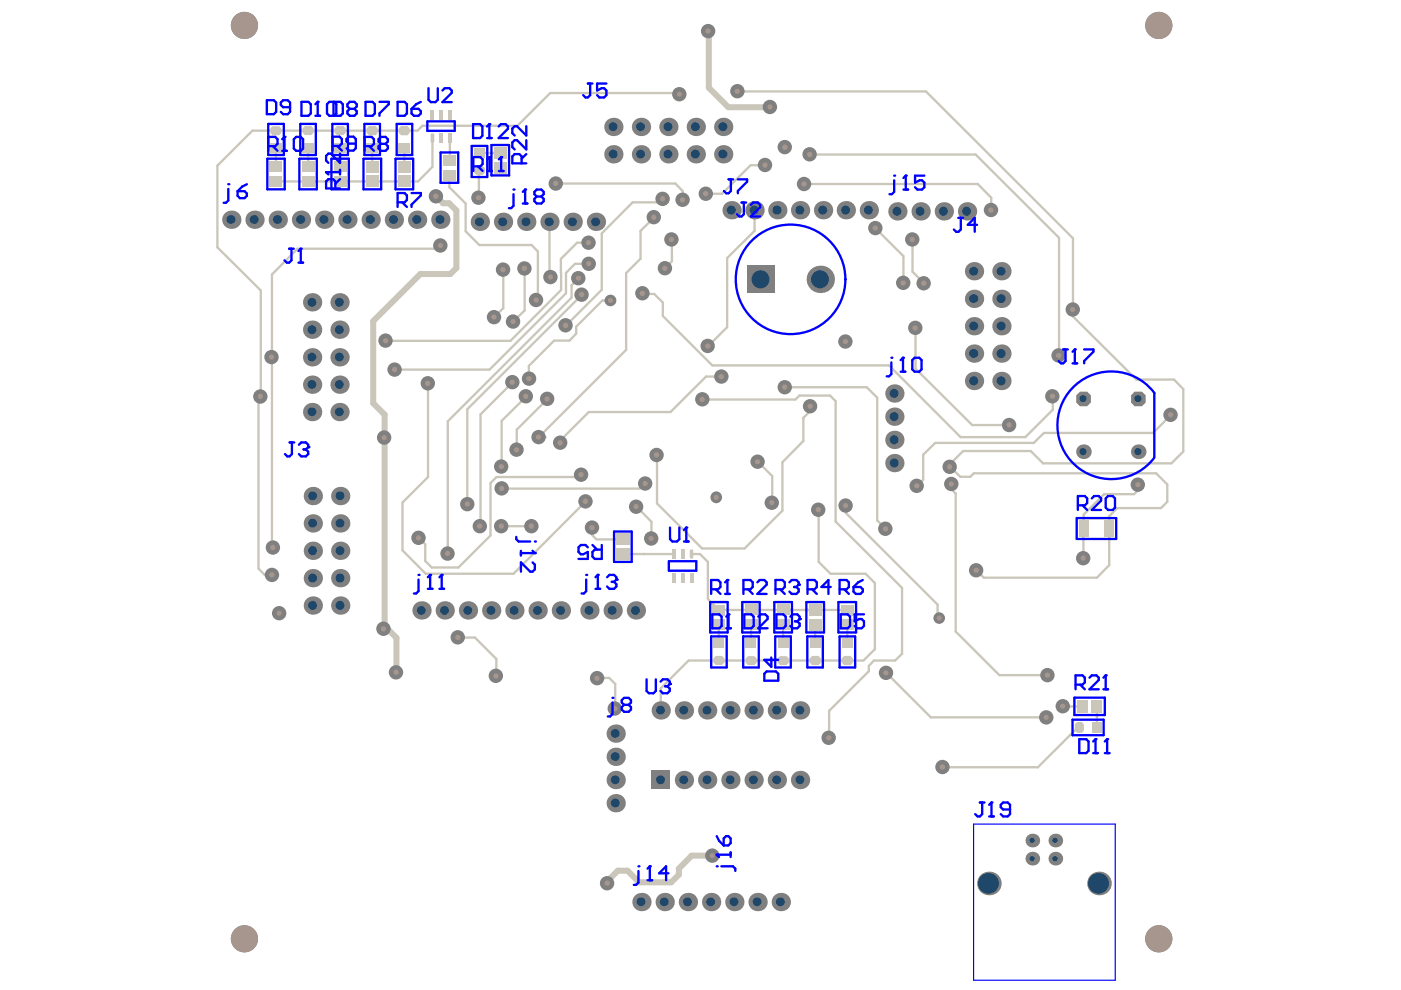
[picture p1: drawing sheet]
<svg xmlns="http://www.w3.org/2000/svg" width="297mm" height="210mm" viewBox="0 0 297 210" stroke-linecap="round" stroke-linejoin="round" font-family="sans-serif">
<g fill="none" stroke="#cac6ba" stroke-width=".49">
<path d="M95.4 33.9l-.1 .1M101.7 36.1l-.2 .1M93.5 52l-.7 .7M116.5 58.5l.3 .2M118.9 57.8l.1 .1M122.7 59l-1.5 1.5M106.7 65.3l-1.9 1.9M111.2 65.8l-2.4 2.4M113.7 63.7h.3M122.2 69.3v1.4l-1.5 1.5M106.4 98.4v.6M118.5 93.7l.3 .2"/>
<path d="M57.7 115.3l.1 .2M88.8 114.1l1.4 1.3M99.1 106.9h.1M101.9 111.2l-.1 .4M123.3 100.6l-.5 .5M125.6 113.4l.8 .9M54.8 120.6l1.3 1.3"/>
</g>
<path d="M94 43.1h1.2M81.5 133.2l-.1 .2h.8" fill="none" stroke="#cac6ba" stroke-width="1.3"/>
<circle cx="136.4" cy="117.5" r=".25" fill="#cac6ba"/>
<g fill="none" stroke="#cac6ba" stroke-width=".49">
<path d="M142.5 55.4l-1.5 1.4M210.2 41.9v2.7M136.3 62.2l-.1 .1h2.5M152.9 79.8l.1 .1M227.5 65.6v1.5M171.9 86.1v1M183.8 82.1l2.2 2.2M201.4 99h.1M201.4 98.4v.6M136.6 102.5h.3M148.4 117.5l1.7 1.6M179.6 107l-.2 .2"/>
<path d="M201.7 102.6v.9M203.6 101.1h2.1M183.5 121.6l2 2M207.1 120.9l1.5 1.6M185.3 140l-1.1 1.2v1.1M228.5 154.3h.4M229.5 149.7l-.1 .1M145 165.4h.1"/>
</g>
<path d="M150.2 6.6l.1 .1" fill="none" stroke="#cac6ba" stroke-width="1.3"/>
<circle cx="232.6" cy="154.3" r=".25" fill="#cac6ba"/>
<g fill="none" stroke="#cac6ba" stroke-width=".49">
<path d="M144.1 20l-.3-.3h-27.1l-7 7h-20.1l-1.1 1h-35l-7.4 7.4v17.3l9.2 9.2v22.5l-.5 .5v36M156.4 19.4h39.9l31.2 31.1v15.1M58.5 31.4v4M65.3 31.4v4M72.1 31.4v4M78.9 31.4v4M85.7 31.4v4M91.7 29.3v6.1l-3.1 3.1h-30.1M95.3 37.1v2.6l3.4 3.4v5.9l2.9 2.9h11.1l1.3 1.4v10.4M95.4 29.3v4.6M101.5 36.2v5.8M101.7 32.4h4.4"/>
<path d="M117.9 38.9h25.3l1.6 1.6v1.9M162.2 35h-3.1l-6 6.1h-3.4M170.5 39h36.8l2.9 2.9M171.8 32.8h35.1l17.6 17.6v25M92.8 52.7h-29.7l-5.4 5.5v57.1M106.5 57.5l.2-.3v8.1M111.2 57.2l-.6 .7M111.2 56.9v8.9M116.5 47v11.5M124.9 51.5h-2.5l-3.5 3.4 .1 6.6-10.8 10.8h-26.4M124.9 55.9h-3l-1.9 2v4.3l-16.2 16.2h-20M138.7 46.1l-2.9 2.8v6l-3 3v16.3l-18.6 18.5h1.5"/>
<path d="M140.5 42.2l-.6 .7h-5.8l-6.5 6.6v11.9l-7.6 7.6M141 56.8v.1M142.5 50.8v4.6M160 44.2v4.7l-5.8 5.8v14.7l-4.1 4M185.6 48.4l5.9 5.9v5.7M193.5 50.8v6.8l2.4 2.5M120.7 72.2h-3.2l-5.4 5.4v1.8l.9 .9h-.8M121.2 60.5v2.6l-26.3 26.2v28.1M123.4 62.5l-24.3 24.3v20.1M129.5 63.7h-1.8l-5.5 5.6M138.7 62.3l1.8 1.8v2.9l10.5 10.5h37.5l15.2 15.2h13.7l5.8-5.8v-2.9M152.9 79.8h-3.2l-7.5 7.6h-17.4l-6.3 6.3"/>
<path d="M194.1 69.6v8.6l12 11.9h8M227.5 67.1l13.4 13.4h8l2 2v13.2l-2.5 2.5h-27.3l-2.6-2.6h-14.3l-2.8 2.8M90.8 81.3v19.8l-5.5 5.4v10.2l5 4.9h18.6l15.3-15.3M108.7 81.1l-6.8 6.8v23.1M111.6 84.1l-5.2 5.1v9.2M116.1 84.6l-6.5 6.5v4.3M149 84.7h19.7l.8-.8h6.5l1.2 1.2v25.5l14.1 14.1v13.9l-1.5 1.4h-4.5M160.7 97.9l3 3v5.7M166.4 82.1h17.4M171.9 87.1l-1.6 1.5v4.9l-4.4 4.5v10.3l-8 8h-9l-9.6-9.6v-10.2M186 84.3v26l1.8 1.9M201.5 99l2.1 2.1"/>
<path d="M248.3 88l-3.8 3.8h-23.2l-2.1 2.1h-20.9l-2.6 2.5v5.3l-1.2 1.4M106.4 111.6h6.3M122.8 101.1h-17.5l-1.3 1.3v11.1l-6.8 6.8h-5.7l-1.3-1.4v-3.5M125.6 111.9v1.5M126.5 114.4h5.6M132.1 117.5h10.8M135 107.4l3.1 3.2v3.6M136.6 102.5l-1 1.1h-29.1M146.6 117.5h1.8M150.1 119.1v7.9l2.3 2.3h27.2M173.6 108.1v11l2.5 2.5h7.4M179.4 107.2v1.6l19.4 19.4v2.5l.4 .3"/>
<path d="M201.7 103.7l.9 .9v29.3l9.3 9.2h10.2M205.7 101.1l.8-.7h38.6l2.4 2.3v3.7l-1.3 1.3h-9.3l-1.7 1.8v10.3l-2.6 2.7h-24M241.3 102.8v1.1l-.9 .9h-6.3l-4.3 4.3-.1 9.3M56.1 121.9h1.6M97.2 135.2h3.5l4.5 4.5v3.6M152.4 132.4v4M159.2 132.4v4M166 132.4v4M172.8 132.4v4M179.6 132.4v4M185.5 123.6v14l-2.4 2.4h-37.1l-5.9 5.9v4.7M126.6 143.8l2.6-.1 1.2 1.3v5.3"/>
<path d="M184.2 142.3l-8.4 8.4v5.7M187.9 142.7l9.5 9.4h24.5M225.4 149.8h4M228.5 154.3l-8.4 8.4h-20.2M232.6 149.7v4.6"/>
</g>
<path d="M150.3 6.7v11.9l4.1 4.1h8.9M92.5 41.6l1.5 1.5M95.2 43.1l1.6 1.5v12.2l-1.3 1.3h-6.4l-10 10v17.4l2.4 2.4v45.3M82.2 133.4l1.9 1.8v7.4M151.1 181.4h-4.5l-2.7 2.8v1.2l-1.6 1.7h-6.8l-2.5-2.5h-2l-2.2 2.2v.5" fill="none" stroke="#cac6ba" stroke-width="1.3"/>
<circle cx="245.7" cy="199" r="2.88" fill="#808080"/>
<circle cx="245.7" cy="199" r="2.88" fill="#a6968d"/>
<circle cx="51.8" cy="199" r="2.88" fill="#808080"/>
<circle cx="51.8" cy="199" r="2.88" fill="#a6968d"/>
<circle cx="51.8" cy="5.4" r="2.88" fill="#808080"/>
<circle cx="51.8" cy="5.4" r="2.88" fill="#a6968d"/>
<circle cx="245.7" cy="5.4" r="2.88" fill="#808080"/>
<circle cx="245.7" cy="5.4" r="2.88" fill="#a6968d"/>
<circle cx="179.2" cy="72.4" r="1.53" fill="#808080"/>
<circle cx="179.2" cy="72.4" r=".54" fill="#a6968d"/>
<circle cx="59.2" cy="130" r="1.53" fill="#808080"/>
<circle cx="59.2" cy="130" r=".54" fill="#a6968d"/>
<circle cx="166.4" cy="31.2" r="1.53" fill="#808080"/>
<circle cx="166.4" cy="31.2" r=".57" fill="#a6968d"/>
<circle cx="151.8" cy="105.4" r="1.24" fill="#808080"/>
<circle cx="151.8" cy="105.4" r=".55" fill="#a6968d"/>
<circle cx="116.7" cy="58.7" r="1.53" fill="#808080"/>
<circle cx="116.7" cy="58.7" r=".54" fill="#a6968d"/>
<circle cx="111.2" cy="56.9" r="1.53" fill="#808080"/>
<circle cx="111.2" cy="56.9" r=".57" fill="#a6968d"/>
<circle cx="105.1" cy="143.3" r="1.53" fill="#808080"/>
<circle cx="105.2" cy="143.3" r=".57" fill="#a6968d"/>
<circle cx="129.4" cy="63.7" r="1.24" fill="#808080"/>
<circle cx="129.4" cy="63.7" r=".55" fill="#a6968d"/>
<circle cx="112.2" cy="80.3" r="1.53" fill="#808080"/>
<circle cx="112.2" cy="80.3" r=".55" fill="#a6968d"/>
<circle cx="134.9" cy="107.4" r="1.53" fill="#808080"/>
<circle cx="134.9" cy="107.4" r=".55" fill="#a6968d"/>
<circle cx="138.1" cy="114.2" r="1.53" fill="#808080"/>
<circle cx="138.1" cy="114.2" r=".55" fill="#a6968d"/>
<circle cx="175.7" cy="156.4" r="1.53" fill="#808080"/>
<circle cx="175.7" cy="156.4" r=".55" fill="#a6968d"/>
<circle cx="171.8" cy="86.1" r="1.53" fill="#808080"/>
<circle cx="171.8" cy="86.1" r=".55" fill="#a6968d"/>
<circle cx="148.9" cy="84.7" r="1.53" fill="#808080"/>
<circle cx="148.9" cy="84.7" r=".57" fill="#a6968d"/>
<circle cx="187.7" cy="112.1" r="1.53" fill="#808080"/>
<circle cx="187.7" cy="112.1" r=".57" fill="#a6968d"/>
<circle cx="166.4" cy="82.1" r="1.53" fill="#808080"/>
<circle cx="166.4" cy="82.1" r=".57" fill="#a6968d"/>
<circle cx="241.2" cy="102.8" r="1.53" fill="#808080"/>
<circle cx="241.3" cy="102.8" r=".55" fill="#a6968d"/>
<circle cx="229.7" cy="118.4" r="1.53" fill="#808080"/>
<circle cx="229.6" cy="118.3" r=".55" fill="#a6968d"/>
<circle cx="214" cy="90.1" r="1.53" fill="#808080"/>
<circle cx="213.9" cy="90.1" r=".55" fill="#a6968d"/>
<circle cx="194.1" cy="69.5" r="1.53" fill="#808080"/>
<circle cx="194" cy="69.5" r=".57" fill="#a6968d"/>
<circle cx="125.5" cy="111.9" r="1.53" fill="#808080"/>
<circle cx="125.5" cy="111.9" r=".57" fill="#a6968d"/>
<circle cx="101.7" cy="111.6" r="1.53" fill="#808080"/>
<circle cx="101.7" cy="111.5" r=".57" fill="#a6968d"/>
<circle cx="106.3" cy="111.6" r="1.53" fill="#808080"/>
<circle cx="106.3" cy="111.5" r=".57" fill="#a6968d"/>
<circle cx="112.7" cy="111.6" r="1.53" fill="#808080"/>
<circle cx="112.6" cy="111.5" r=".57" fill="#a6968d"/>
<circle cx="108.6" cy="81" r="1.53" fill="#808080"/>
<circle cx="108.6" cy="81" r=".57" fill="#a6968d"/>
<circle cx="106.3" cy="98.9" r="1.53" fill="#808080"/>
<circle cx="106.3" cy="98.9" r=".55" fill="#a6968d"/>
<circle cx="113.6" cy="63.6" r="1.53" fill="#808080"/>
<circle cx="113.7" cy="63.6" r=".57" fill="#a6968d"/>
<circle cx="108.8" cy="68.2" r="1.53" fill="#808080"/>
<circle cx="108.8" cy="68.2" r=".54" fill="#a6968d"/>
<circle cx="224.4" cy="75.4" r="1.53" fill="#808080"/>
<circle cx="224.5" cy="75.4" r=".57" fill="#a6968d"/>
<circle cx="138.6" cy="46" r="1.53" fill="#808080"/>
<circle cx="138.6" cy="46.1" r=".55" fill="#a6968d"/>
<circle cx="141" cy="56.9" r="1.53" fill="#808080"/>
<circle cx="141" cy="56.9" r=".57" fill="#a6968d"/>
<circle cx="142.4" cy="50.8" r="1.53" fill="#808080"/>
<circle cx="142.3" cy="50.8" r=".55" fill="#a6968d"/>
<circle cx="119.9" cy="69" r="1.53" fill="#808080"/>
<circle cx="119.9" cy="69" r=".57" fill="#a6968d"/>
<circle cx="152.9" cy="79.8" r="1.53" fill="#808080"/>
<circle cx="152.9" cy="79.9" r=".57" fill="#a6968d"/>
<circle cx="118.8" cy="93.9" r="1.53" fill="#808080"/>
<circle cx="118.7" cy="93.9" r=".57" fill="#a6968d"/>
<circle cx="114.2" cy="92.7" r="1.53" fill="#808080"/>
<circle cx="114.2" cy="92.7" r=".55" fill="#a6968d"/>
<circle cx="139.2" cy="96.5" r="1.53" fill="#808080"/>
<circle cx="139.2" cy="96.4" r=".55" fill="#a6968d"/>
<circle cx="136.8" cy="102.5" r="1.53" fill="#808080"/>
<circle cx="136.8" cy="102.5" r=".54" fill="#a6968d"/>
<circle cx="223.1" cy="84" r="1.53" fill="#808080"/>
<circle cx="223.1" cy="84" r=".55" fill="#a6968d"/>
<circle cx="136.2" cy="62.2" r="1.53" fill="#808080"/>
<circle cx="136.2" cy="62.2" r=".57" fill="#a6968d"/>
<circle cx="123.2" cy="100.6" r="1.53" fill="#808080"/>
<circle cx="123.2" cy="100.6" r=".57" fill="#a6968d"/>
<circle cx="124.1" cy="106.3" r="1.53" fill="#808080"/>
<circle cx="124.1" cy="106.3" r=".57" fill="#a6968d"/>
<circle cx="88.7" cy="114" r="1.53" fill="#808080"/>
<circle cx="88.7" cy="114.1" r=".55" fill="#a6968d"/>
<circle cx="94.9" cy="117.4" r="1.53" fill="#808080"/>
<circle cx="94.9" cy="117.3" r=".55" fill="#a6968d"/>
<circle cx="106.4" cy="103.5" r="1.53" fill="#808080"/>
<circle cx="106.3" cy="103.6" r=".55" fill="#a6968d"/>
<circle cx="99.1" cy="106.9" r="1.53" fill="#808080"/>
<circle cx="99.1" cy="106.9" r=".55" fill="#a6968d"/>
<circle cx="123.3" cy="62.5" r="1.53" fill="#808080"/>
<circle cx="123.3" cy="62.5" r=".57" fill="#a6968d"/>
<circle cx="122.6" cy="59" r="1.53" fill="#808080"/>
<circle cx="122.6" cy="59" r=".55" fill="#a6968d"/>
<circle cx="124.8" cy="51.5" r="1.53" fill="#808080"/>
<circle cx="124.8" cy="51.4" r=".55" fill="#a6968d"/>
<circle cx="124.8" cy="55.9" r="1.53" fill="#808080"/>
<circle cx="124.8" cy="55.9" r=".55" fill="#a6968d"/>
<circle cx="90.7" cy="81.3" r="1.53" fill="#808080"/>
<circle cx="90.7" cy="81.3" r=".57" fill="#a6968d"/>
<circle cx="81.7" cy="72.2" r="1.53" fill="#808080"/>
<circle cx="81.8" cy="72.2" r=".57" fill="#a6968d"/>
<circle cx="104.7" cy="67.2" r="1.53" fill="#808080"/>
<circle cx="104.7" cy="67.2" r=".57" fill="#a6968d"/>
<circle cx="83.7" cy="78.4" r="1.53" fill="#808080"/>
<circle cx="83.6" cy="78.3" r=".55" fill="#a6968d"/>
<circle cx="109.5" cy="95.3" r="1.53" fill="#808080"/>
<circle cx="109.5" cy="95.4" r=".55" fill="#a6968d"/>
<circle cx="116" cy="84.6" r="1.53" fill="#808080"/>
<circle cx="116" cy="84.6" r=".57" fill="#a6968d"/>
<circle cx="111.5" cy="84" r="1.53" fill="#808080"/>
<circle cx="111.5" cy="84" r=".54" fill="#a6968d"/>
<circle cx="106.7" cy="57.2" r="1.53" fill="#808080"/>
<circle cx="106.6" cy="57.2" r=".57" fill="#a6968d"/>
<circle cx="195.8" cy="60.1" r="1.53" fill="#808080"/>
<circle cx="195.9" cy="60" r=".57" fill="#a6968d"/>
<circle cx="193.4" cy="50.8" r="1.53" fill="#808080"/>
<circle cx="193.4" cy="50.8" r=".57" fill="#a6968d"/>
<circle cx="185.6" cy="48.4" r="1.53" fill="#808080"/>
<circle cx="185.6" cy="48.4" r=".55" fill="#a6968d"/>
<circle cx="191.5" cy="60" r="1.53" fill="#808080"/>
<circle cx="191.5" cy="60" r=".57" fill="#a6968d"/>
<circle cx="150" cy="73.3" r="1.53" fill="#808080"/>
<circle cx="150.1" cy="73.4" r=".57" fill="#a6968d"/>
<circle cx="101.4" cy="41.9" r="1.53" fill="#808080"/>
<circle cx="101.5" cy="41.9" r=".55" fill="#a6968d"/>
<circle cx="199.8" cy="162.6" r="1.53" fill="#808080"/>
<circle cx="199.8" cy="162.6" r=".55" fill="#a6968d"/>
<circle cx="222.1" cy="143.1" r="1.53" fill="#808080"/>
<circle cx="222.1" cy="143.1" r=".55" fill="#a6968d"/>
<circle cx="225.3" cy="149.7" r="1.53" fill="#808080"/>
<circle cx="225.3" cy="149.7" r=".55" fill="#a6968d"/>
<circle cx="221.8" cy="152.1" r="1.53" fill="#808080"/>
<circle cx="221.8" cy="152.1" r=".55" fill="#a6968d"/>
<circle cx="187.9" cy="142.7" r="1.53" fill="#808080"/>
<circle cx="187.8" cy="142.7" r=".55" fill="#a6968d"/>
<circle cx="126.6" cy="143.8" r="1.53" fill="#808080"/>
<circle cx="126.6" cy="143.8" r=".57" fill="#a6968d"/>
<circle cx="130.3" cy="150.2" r="1.53" fill="#808080"/>
<circle cx="130.4" cy="150.3" r=".57" fill="#a6968d"/>
<circle cx="163.6" cy="106.6" r="1.53" fill="#808080"/>
<circle cx="163.6" cy="106.6" r=".55" fill="#a6968d"/>
<circle cx="160.6" cy="97.9" r="1.53" fill="#808080"/>
<circle cx="160.6" cy="97.9" r=".55" fill="#a6968d"/>
<circle cx="97.1" cy="135.1" r="1.53" fill="#808080"/>
<circle cx="97.1" cy="135.2" r=".57" fill="#a6968d"/>
<circle cx="57.7" cy="121.9" r="1.53" fill="#808080"/>
<circle cx="57.6" cy="121.9" r=".57" fill="#a6968d"/>
<circle cx="149.6" cy="41.1" r="1.53" fill="#808080"/>
<circle cx="149.6" cy="41.1" r=".57" fill="#a6968d"/>
<circle cx="162.2" cy="35" r="1.53" fill="#808080"/>
<circle cx="162.2" cy="35" r=".55" fill="#a6968d"/>
<circle cx="171.7" cy="32.7" r="1.53" fill="#808080"/>
<circle cx="171.7" cy="32.7" r=".57" fill="#a6968d"/>
<circle cx="170.5" cy="39" r="1.53" fill="#808080"/>
<circle cx="170.5" cy="39" r=".55" fill="#a6968d"/>
<circle cx="210.1" cy="44.5" r="1.53" fill="#808080"/>
<circle cx="210.1" cy="44.5" r=".57" fill="#a6968d"/>
<circle cx="248.2" cy="88" r="1.53" fill="#808080"/>
<circle cx="248.2" cy="88" r=".55" fill="#a6968d"/>
<circle cx="173.5" cy="108.1" r="1.53" fill="#808080"/>
<circle cx="173.5" cy="108" r=".57" fill="#a6968d"/>
<circle cx="194.4" cy="103" r="1.53" fill="#808080"/>
<circle cx="194.4" cy="103" r=".55" fill="#a6968d"/>
<circle cx="55.2" cy="84.1" r="1.53" fill="#808080"/>
<circle cx="55.2" cy="84" r=".55" fill="#a6968d"/>
<circle cx="57.9" cy="116.1" r="1.53" fill="#808080"/>
<circle cx="57.8" cy="116.1" r=".57" fill="#a6968d"/>
<circle cx="57.6" cy="75.7" r="1.53" fill="#808080"/>
<circle cx="57.6" cy="75.7" r=".54" fill="#a6968d"/>
<circle cx="93.4" cy="52" r="1.53" fill="#808080"/>
<circle cx="93.4" cy="52" r=".55" fill="#a6968d"/>
<circle cx="117.8" cy="38.9" r="1.53" fill="#808080"/>
<circle cx="117.8" cy="38.9" r=".57" fill="#a6968d"/>
<circle cx="140.5" cy="42.2" r="1.53" fill="#808080"/>
<circle cx="140.5" cy="42.1" r=".55" fill="#a6968d"/>
<circle cx="144.7" cy="42.4" r="1.53" fill="#808080"/>
<circle cx="144.7" cy="42.4" r=".57" fill="#a6968d"/>
<circle cx="144" cy="20" r="1.53" fill="#808080"/>
<circle cx="144" cy="20" r=".54" fill="#a6968d"/>
<circle cx="156.3" cy="19.3" r="1.53" fill="#808080"/>
<circle cx="156.3" cy="19.4" r=".57" fill="#a6968d"/>
<circle cx="227.4" cy="65.6" r="1.53" fill="#808080"/>
<circle cx="227.4" cy="65.6" r=".55" fill="#a6968d"/>
<circle cx="201.7" cy="102.6" r="1.53" fill="#808080"/>
<circle cx="201.7" cy="102.6" r=".54" fill="#a6968d"/>
<circle cx="201.3" cy="99" r="1.53" fill="#808080"/>
<circle cx="201.3" cy="99" r=".55" fill="#a6968d"/>
<circle cx="207" cy="120.9" r="1.53" fill="#808080"/>
<circle cx="207" cy="120.9" r=".55" fill="#a6968d"/>
<circle cx="151" cy="181.4" r="1.53" fill="#808080"/>
<circle cx="151" cy="181.4" r=".54" fill="#a6968d"/>
<circle cx="128.7" cy="187.3" r="1.53" fill="#808080"/>
<circle cx="128.7" cy="187.2" r=".57" fill="#a6968d"/>
<circle cx="84" cy="142.6" r="1.53" fill="#808080"/>
<circle cx="84" cy="142.5" r=".57" fill="#a6968d"/>
<circle cx="81.3" cy="133.3" r="1.53" fill="#808080"/>
<circle cx="81.3" cy="133.3" r=".57" fill="#a6968d"/>
<circle cx="81.4" cy="92.8" r="1.53" fill="#808080"/>
<circle cx="81.4" cy="92.8" r=".55" fill="#a6968d"/>
<circle cx="163.2" cy="22.7" r="1.53" fill="#808080"/>
<circle cx="163.2" cy="22.7" r=".54" fill="#a6968d"/>
<circle cx="150.1" cy="6.6" r="1.53" fill="#808080"/>
<circle cx="150.1" cy="6.6" r=".57" fill="#a6968d"/>
<circle cx="179.3" cy="107.2" r="1.53" fill="#808080"/>
<circle cx="179.3" cy="107.2" r=".54" fill="#a6968d"/>
<circle cx="199.1" cy="131" r="1.23" fill="#808080"/>
<circle cx="199.1" cy="131" r=".54" fill="#a6968d"/>
<circle cx="92.4" cy="41.6" r="1.53" fill="#808080"/>
<circle cx="92.4" cy="41.6" r=".57" fill="#a6968d"/>
<circle cx="58.9" cy="46.6" r="1.95" fill="#808080"/>
<circle cx="58.8" cy="46.5" r=".95" fill="#1f4769"/>
<circle cx="54" cy="46.6" r="1.95" fill="#808080"/>
<circle cx="53.9" cy="46.5" r=".95" fill="#1f4769"/>
<circle cx="72.1" cy="122.6" r="1.95" fill="#808080"/>
<circle cx="72.1" cy="122.6" r=".95" fill="#1f4769"/>
<circle cx="72.1" cy="128.4" r="1.95" fill="#808080"/>
<circle cx="72.1" cy="128.4" r=".95" fill="#1f4769"/>
<circle cx="66.3" cy="122.6" r="1.95" fill="#808080"/>
<circle cx="66.3" cy="122.6" r=".95" fill="#1f4769"/>
<circle cx="66.3" cy="128.4" r="1.95" fill="#808080"/>
<circle cx="66.3" cy="128.4" r=".95" fill="#1f4769"/>
<circle cx="72.1" cy="105.2" r="1.95" fill="#808080"/>
<circle cx="72.1" cy="105.1" r=".94" fill="#1f4769"/>
<circle cx="72.1" cy="111" r="1.95" fill="#808080"/>
<circle cx="72.1" cy="110.9" r=".94" fill="#1f4769"/>
<circle cx="66.3" cy="105.2" r="1.95" fill="#808080"/>
<circle cx="66.3" cy="105.1" r=".94" fill="#1f4769"/>
<circle cx="66.3" cy="111" r="1.95" fill="#808080"/>
<circle cx="66.3" cy="110.9" r=".94" fill="#1f4769"/>
<circle cx="72" cy="75.8" r="1.95" fill="#808080"/>
<circle cx="71.9" cy="75.7" r=".94" fill="#1f4769"/>
<circle cx="72" cy="81.6" r="1.95" fill="#808080"/>
<circle cx="71.9" cy="81.5" r=".94" fill="#1f4769"/>
<circle cx="66.2" cy="75.8" r="1.95" fill="#808080"/>
<circle cx="66.1" cy="75.7" r=".94" fill="#1f4769"/>
<circle cx="66.2" cy="81.6" r="1.95" fill="#808080"/>
<circle cx="66.1" cy="81.5" r=".94" fill="#1f4769"/>
<circle cx="72" cy="64.1" r="1.95" fill="#808080"/>
<circle cx="71.9" cy="64.1" r=".94" fill="#1f4769"/>
<circle cx="66.2" cy="64.1" r="1.95" fill="#808080"/>
<circle cx="66.1" cy="64.1" r=".94" fill="#1f4769"/>
<circle cx="73.7" cy="46.6" r="1.95" fill="#808080"/>
<circle cx="73.6" cy="46.5" r=".95" fill="#1f4769"/>
<circle cx="68.7" cy="46.6" r="1.95" fill="#808080"/>
<circle cx="68.7" cy="46.5" r=".95" fill="#1f4769"/>
<circle cx="89.4" cy="129.4" r="1.95" fill="#808080"/>
<circle cx="89.3" cy="129.4" r=".94" fill="#1f4769"/>
<circle cx="88.4" cy="46.6" r="1.95" fill="#808080"/>
<circle cx="88.4" cy="46.5" r=".95" fill="#1f4769"/>
<circle cx="83.5" cy="46.6" r="1.95" fill="#808080"/>
<circle cx="83.4" cy="46.5" r=".95" fill="#1f4769"/>
<circle cx="104.1" cy="129.4" r="1.95" fill="#808080"/>
<circle cx="104.1" cy="129.4" r=".94" fill="#1f4769"/>
<circle cx="99.2" cy="129.4" r="1.95" fill="#808080"/>
<circle cx="99.2" cy="129.4" r=".94" fill="#1f4769"/>
<circle cx="101.7" cy="47" r="1.95" fill="#808080"/>
<circle cx="101.7" cy="47" r=".95" fill="#1f4769"/>
<circle cx="106.7" cy="47" r="1.95" fill="#808080"/>
<circle cx="106.6" cy="47" r=".95" fill="#1f4769"/>
<circle cx="114" cy="129.4" r="1.95" fill="#808080"/>
<circle cx="113.9" cy="129.4" r=".94" fill="#1f4769"/>
<circle cx="118.9" cy="129.4" r="1.95" fill="#808080"/>
<circle cx="118.9" cy="129.4" r=".94" fill="#1f4769"/>
<circle cx="116.5" cy="47" r="1.95" fill="#808080"/>
<circle cx="116.4" cy="47" r=".95" fill="#1f4769"/>
<circle cx="121.4" cy="47" r="1.95" fill="#808080"/>
<circle cx="121.4" cy="47" r=".95" fill="#1f4769"/>
<circle cx="136" cy="191.3" r="1.95" fill="#808080"/>
<circle cx="135.9" cy="191.2" r=".94" fill="#1f4769"/>
<circle cx="130.5" cy="170.3" r="1.95" fill="#808080"/>
<circle cx="130.4" cy="170.2" r=".94" fill="#1f4769"/>
<circle cx="130.5" cy="160.5" r="1.95" fill="#808080"/>
<circle cx="130.4" cy="160.4" r=".94" fill="#1f4769"/>
<circle cx="130.5" cy="155.5" r="1.95" fill="#808080"/>
<circle cx="130.4" cy="155.5" r=".94" fill="#1f4769"/>
<circle cx="134.8" cy="129.4" r="1.95" fill="#808080"/>
<circle cx="134.7" cy="129.4" r=".94" fill="#1f4769"/>
<circle cx="129.9" cy="129.4" r="1.95" fill="#808080"/>
<circle cx="129.8" cy="129.4" r=".94" fill="#1f4769"/>
<circle cx="130" cy="26.9" r="1.95" fill="#808080"/>
<circle cx="130" cy="26.9" r=".94" fill="#1f4769"/>
<circle cx="135.9" cy="26.9" r="1.95" fill="#808080"/>
<circle cx="135.8" cy="26.9" r=".94" fill="#1f4769"/>
<circle cx="130" cy="32.7" r="1.95" fill="#808080"/>
<circle cx="130" cy="32.7" r=".94" fill="#1f4769"/>
<circle cx="135.9" cy="32.7" r="1.95" fill="#808080"/>
<circle cx="135.8" cy="32.7" r=".94" fill="#1f4769"/>
<circle cx="150.8" cy="191.3" r="1.95" fill="#808080"/>
<circle cx="150.7" cy="191.2" r=".94" fill="#1f4769"/>
<circle cx="145.9" cy="191.3" r="1.95" fill="#808080"/>
<circle cx="145.8" cy="191.2" r=".94" fill="#1f4769"/>
<circle cx="155.1" cy="44.6" r="1.95" fill="#808080"/>
<circle cx="155" cy="44.5" r=".96" fill="#1f4769"/>
<circle cx="147.5" cy="26.9" r="1.95" fill="#808080"/>
<circle cx="147.4" cy="26.9" r=".94" fill="#1f4769"/>
<circle cx="153.3" cy="26.9" r="1.95" fill="#808080"/>
<circle cx="153.3" cy="26.9" r=".95" fill="#1f4769"/>
<circle cx="147.5" cy="32.7" r="1.95" fill="#808080"/>
<circle cx="147.4" cy="32.7" r=".94" fill="#1f4769"/>
<circle cx="153.3" cy="32.7" r="1.95" fill="#808080"/>
<circle cx="153.3" cy="32.7" r=".95" fill="#1f4769"/>
<circle cx="160.6" cy="191.3" r="1.95" fill="#808080"/>
<circle cx="160.5" cy="191.2" r=".94" fill="#1f4769"/>
<circle cx="165.5" cy="191.3" r="1.95" fill="#808080"/>
<circle cx="165.5" cy="191.2" r=".94" fill="#1f4769"/>
<path d="M158.4 56.3h5.8v5.8h-5.8z" fill-rule="evenodd" fill="#808080"/>
<circle cx="161.2" cy="59.2" r="1.91" fill="#1f4769"/>
<circle cx="160" cy="44.6" r="1.95" fill="#808080"/>
<circle cx="159.9" cy="44.6" r=".95" fill="#1f4769"/>
<circle cx="164.8" cy="44.6" r="1.95" fill="#808080"/>
<circle cx="164.7" cy="44.5" r=".96" fill="#1f4769"/>
<circle cx="169.6" cy="44.6" r="1.95" fill="#808080"/>
<circle cx="169.6" cy="44.6" r=".95" fill="#1f4769"/>
<circle cx="179.3" cy="44.6" r="1.95" fill="#808080"/>
<circle cx="179.3" cy="44.6" r=".95" fill="#1f4769"/>
<circle cx="184.2" cy="44.6" r="1.95" fill="#808080"/>
<circle cx="184.1" cy="44.6" r=".95" fill="#1f4769"/>
<circle cx="200.1" cy="44.8" r="1.95" fill="#808080"/>
<circle cx="200" cy="44.8" r=".95" fill="#1f4769"/>
<circle cx="195.2" cy="44.8" r="1.95" fill="#808080"/>
<circle cx="195.1" cy="44.8" r=".95" fill="#1f4769"/>
<circle cx="209.7" cy="187.3" r="2.51" fill="#808080"/>
<circle cx="209.6" cy="187.3" r="2.2" fill="#1f4769"/>
<circle cx="212.3" cy="80.8" r="1.95" fill="#808080"/>
<circle cx="212.3" cy="80.7" r=".96" fill="#1f4769"/>
<circle cx="212.3" cy="75" r="1.95" fill="#808080"/>
<circle cx="212.3" cy="74.9" r=".96" fill="#1f4769"/>
<circle cx="212.3" cy="63.4" r="1.95" fill="#808080"/>
<circle cx="212.3" cy="63.3" r=".95" fill="#1f4769"/>
<circle cx="212.3" cy="57.5" r="1.95" fill="#808080"/>
<circle cx="212.3" cy="57.5" r=".95" fill="#1f4769"/>
<circle cx="233" cy="187.3" r="2.51" fill="#808080"/>
<circle cx="232.9" cy="187.3" r="2.2" fill="#1f4769"/>
<circle cx="223.8" cy="178.2" r="1.45" fill="#808080"/>
<circle cx="223.7" cy="178.2" r=".55" fill="#1f4769"/>
<circle cx="229.7" cy="95.8" r="1.55" fill="#808080"/>
<circle cx="229.6" cy="95.8" r=".75" fill="#1f4769"/>
<path d="M228.2 83.8l.8-.8h1.5l.8 .8v1.5l-.8 .8h-1.5l-.8-.8z" fill-rule="evenodd" fill="#808080"/>
<circle cx="229.6" cy="84.5" r=".74" fill="#1f4769"/>
<circle cx="241.3" cy="95.8" r="1.55" fill="#808080"/>
<circle cx="241.3" cy="95.8" r=".76" fill="#1f4769"/>
<path d="M240.5 83h1.6l.8 .8v1.5l-.8 .8h-1.6l-.7-.8v-1.5z" fill-rule="evenodd" fill="#808080"/>
<circle cx="241.3" cy="84.5" r=".75" fill="#1f4769"/>
<circle cx="72.1" cy="116.8" r="1.95" fill="#808080"/>
<circle cx="72.1" cy="116.8" r=".95" fill="#1f4769"/>
<circle cx="66.3" cy="116.8" r="1.95" fill="#808080"/>
<circle cx="66.3" cy="116.8" r=".95" fill="#1f4769"/>
<circle cx="72" cy="69.9" r="1.95" fill="#808080"/>
<circle cx="71.9" cy="69.9" r=".94" fill="#1f4769"/>
<circle cx="72" cy="87.4" r="1.95" fill="#808080"/>
<circle cx="71.9" cy="87.3" r=".94" fill="#1f4769"/>
<circle cx="66.2" cy="69.9" r="1.95" fill="#808080"/>
<circle cx="66.1" cy="69.9" r=".94" fill="#1f4769"/>
<circle cx="66.2" cy="87.4" r="1.95" fill="#808080"/>
<circle cx="66.1" cy="87.3" r=".94" fill="#1f4769"/>
<circle cx="130.5" cy="165.4" r="1.95" fill="#808080"/>
<circle cx="130.4" cy="165.3" r=".94" fill="#1f4769"/>
<circle cx="145" cy="150.6" r="1.95" fill="#808080"/>
<circle cx="145" cy="150.6" r=".94" fill="#1f4769"/>
<circle cx="149.9" cy="150.6" r="1.95" fill="#808080"/>
<circle cx="149.9" cy="150.6" r=".94" fill="#1f4769"/>
<circle cx="154.9" cy="150.6" r="1.95" fill="#808080"/>
<circle cx="154.8" cy="150.6" r=".94" fill="#1f4769"/>
<circle cx="154.9" cy="165.4" r="1.95" fill="#808080"/>
<circle cx="154.8" cy="165.3" r=".94" fill="#1f4769"/>
<circle cx="149.9" cy="165.4" r="1.95" fill="#808080"/>
<circle cx="149.9" cy="165.3" r=".94" fill="#1f4769"/>
<circle cx="145" cy="165.4" r="1.95" fill="#808080"/>
<circle cx="145" cy="165.3" r=".94" fill="#1f4769"/>
<circle cx="159.8" cy="150.6" r="1.95" fill="#808080"/>
<circle cx="159.7" cy="150.6" r=".94" fill="#1f4769"/>
<circle cx="164.7" cy="150.6" r="1.95" fill="#808080"/>
<circle cx="164.7" cy="150.6" r=".94" fill="#1f4769"/>
<circle cx="169.6" cy="150.6" r="1.95" fill="#808080"/>
<circle cx="169.6" cy="150.6" r=".94" fill="#1f4769"/>
<circle cx="169.6" cy="165.4" r="1.95" fill="#808080"/>
<circle cx="169.6" cy="165.3" r=".94" fill="#1f4769"/>
<circle cx="164.7" cy="165.4" r="1.95" fill="#808080"/>
<circle cx="164.7" cy="165.3" r=".94" fill="#1f4769"/>
<circle cx="159.8" cy="165.4" r="1.95" fill="#808080"/>
<circle cx="159.7" cy="165.3" r=".94" fill="#1f4769"/>
<circle cx="212.3" cy="69.2" r="1.95" fill="#808080"/>
<circle cx="212.3" cy="69.1" r=".95" fill="#1f4769"/>
<circle cx="223.8" cy="182.1" r="1.45" fill="#808080"/>
<circle cx="223.7" cy="182.1" r=".55" fill="#1f4769"/>
<circle cx="78.6" cy="46.6" r="1.95" fill="#808080"/>
<circle cx="78.5" cy="46.5" r=".95" fill="#1f4769"/>
<circle cx="63.8" cy="46.6" r="1.95" fill="#808080"/>
<circle cx="63.8" cy="46.5" r=".95" fill="#1f4769"/>
<circle cx="49" cy="46.6" r="1.95" fill="#808080"/>
<circle cx="49" cy="46.5" r=".95" fill="#1f4769"/>
<circle cx="140.9" cy="191.3" r="1.95" fill="#808080"/>
<circle cx="140.8" cy="191.2" r=".94" fill="#1f4769"/>
<circle cx="125" cy="129.4" r="1.95" fill="#808080"/>
<circle cx="124.9" cy="129.4" r=".94" fill="#1f4769"/>
<circle cx="94.3" cy="129.4" r="1.95" fill="#808080"/>
<circle cx="94.2" cy="129.4" r=".94" fill="#1f4769"/>
<circle cx="109.1" cy="129.4" r="1.95" fill="#808080"/>
<circle cx="109" cy="129.4" r=".94" fill="#1f4769"/>
<circle cx="93.4" cy="46.6" r="1.95" fill="#808080"/>
<circle cx="93.3" cy="46.5" r=".95" fill="#1f4769"/>
<circle cx="111.6" cy="47" r="1.95" fill="#808080"/>
<circle cx="111.5" cy="47" r=".95" fill="#1f4769"/>
<circle cx="126.4" cy="47" r="1.95" fill="#808080"/>
<circle cx="126.3" cy="47" r=".95" fill="#1f4769"/>
<circle cx="141.7" cy="26.9" r="1.95" fill="#808080"/>
<circle cx="141.6" cy="26.9" r=".94" fill="#1f4769"/>
<circle cx="141.7" cy="32.7" r="1.95" fill="#808080"/>
<circle cx="141.6" cy="32.7" r=".94" fill="#1f4769"/>
<circle cx="155.7" cy="191.3" r="1.95" fill="#808080"/>
<circle cx="155.6" cy="191.2" r=".94" fill="#1f4769"/>
<circle cx="189.6" cy="98.2" r="1.95" fill="#808080"/>
<circle cx="189.6" cy="98.2" r=".95" fill="#1f4769"/>
<circle cx="189.6" cy="93.3" r="1.95" fill="#808080"/>
<circle cx="189.6" cy="93.3" r=".95" fill="#1f4769"/>
<circle cx="189.6" cy="83.4" r="1.95" fill="#808080"/>
<circle cx="189.6" cy="83.4" r=".95" fill="#1f4769"/>
<circle cx="206.5" cy="80.8" r="1.95" fill="#808080"/>
<circle cx="206.4" cy="80.7" r=".96" fill="#1f4769"/>
<circle cx="206.5" cy="75" r="1.95" fill="#808080"/>
<circle cx="206.4" cy="74.9" r=".96" fill="#1f4769"/>
<circle cx="206.5" cy="63.4" r="1.95" fill="#808080"/>
<circle cx="206.5" cy="63.3" r=".95" fill="#1f4769"/>
<circle cx="206.5" cy="57.5" r="1.95" fill="#808080"/>
<circle cx="206.5" cy="57.5" r=".95" fill="#1f4769"/>
<circle cx="173.9" cy="59.2" r="2.91" fill="#808080"/>
<circle cx="173.8" cy="59.2" r="1.91" fill="#1f4769"/>
<circle cx="205" cy="44.8" r="1.95" fill="#808080"/>
<circle cx="204.9" cy="44.8" r=".95" fill="#1f4769"/>
<circle cx="190.3" cy="44.8" r="1.95" fill="#808080"/>
<circle cx="190.2" cy="44.8" r=".95" fill="#1f4769"/>
<circle cx="174.5" cy="44.6" r="1.95" fill="#808080"/>
<circle cx="174.4" cy="44.5" r=".96" fill="#1f4769"/>
<circle cx="218.9" cy="178.2" r="1.45" fill="#808080"/>
<circle cx="218.8" cy="178.2" r=".54" fill="#1f4769"/>
<circle cx="140.1" cy="150.6" r="1.95" fill="#808080"/>
<circle cx="140" cy="150.6" r=".94" fill="#1f4769"/>
<path d="M138.2 163.4h3.9v3.9h-3.9z" fill-rule="evenodd" fill="#808080"/>
<circle cx="140" cy="165.3" r=".94" fill="#1f4769"/>
<circle cx="189.6" cy="88.3" r="1.95" fill="#808080"/>
<circle cx="189.6" cy="88.3" r=".95" fill="#1f4769"/>
<circle cx="206.5" cy="69.2" r="1.95" fill="#808080"/>
<circle cx="206.5" cy="69.1" r=".95" fill="#1f4769"/>
<circle cx="218.9" cy="182.1" r="1.45" fill="#808080"/>
<circle cx="218.8" cy="182.1" r=".54" fill="#1f4769"/>
<g fill="#cac6ba">
<path d="M57.1 34.2h2.7v2.3h-2.7z" fill-rule="evenodd"/>
<path d="M57.3 30.5h2.4v1.9h-2.4z" fill-rule="evenodd"/>
<path d="M57.3 27.2l.5-.4h1.4l.4 .4v1l-.4 .5h-1.4l-.5-.5z" fill-rule="evenodd"/>
<path d="M77.6 34.2h2.7v2.4h-2.7z" fill-rule="evenodd"/>
<path d="M77.8 30.4h2.3v2h-2.3z" fill-rule="evenodd"/>
<path d="M77.8 27.2l.4-.5h1.4l.5 .5v1l-.5 .5h-1.4l-.4-.5z" fill-rule="evenodd"/>
<path d="M91.3 23.3h.8v1.9h-.8z" fill-rule="evenodd"/>
<path d="M95 23.3h.8v1.9h-.8z" fill-rule="evenodd"/>
<path d="M93.1 23.3h.8v1.9h-.8z" fill-rule="evenodd"/>
<path d="M100.5 35.6l.5-.4h1.3l.5 .4v1l-.5 .5h-1.3l-.5-.5z" fill-rule="evenodd"/>
<path d="M104.7 34.3h2.7v2.4h-2.7z" fill-rule="evenodd"/>
<path d="M142.5 121.6h.8v1.9h-.8z" fill-rule="evenodd"/>
<path d="M142.5 116.5h.8v2h-.8z" fill-rule="evenodd"/>
<path d="M144.3 121.6h.8v1.9h-.8z" fill-rule="evenodd"/>
<path d="M146.2 121.6h.8v1.9h-.8z" fill-rule="evenodd"/>
<path d="M144.3 116.5h.8v2h-.8z" fill-rule="evenodd"/>
<path d="M146.2 116.7l.2-.2h.4l.2 .2v1.6l-.2 .2h-.4l-.2-.2z" fill-rule="evenodd"/>
<path d="M171.5 128.1h2.7v2.4h-2.7z" fill-rule="evenodd"/>
<path d="M231.4 148.4h2.3v2.7h-2.3z" fill-rule="evenodd"/>
<path d="M91.3 28.5l.2-.2h.4l.2 .2v1.6l-.2 .2h-.4l-.2-.2z" fill-rule="evenodd"/>
<path d="M95 28.3h.8v2h-.8z" fill-rule="evenodd"/>
<path d="M93.1 28.3h.8v2h-.8z" fill-rule="evenodd"/>
<path d="M100.5 31.5h2.3v1.9h-2.3z" fill-rule="evenodd"/>
<path d="M104.7 31.2h2.7v2.4h-2.7z" fill-rule="evenodd"/>
<path d="M171.7 139.6l.5-.5h1.3l.5 .5v.9l-.5 .5h-1.3l-.5-.5z" fill-rule="evenodd"/>
<path d="M171.7 135.4h2.3v2h-2.3z" fill-rule="evenodd"/>
<path d="M171.5 131.2h2.7v2.4h-2.7z" fill-rule="evenodd"/>
<path d="M227.9 153.6l.5-.5h1l.4 .5v1.3l-.4 .5h-1l-.5-.5z" fill-rule="evenodd"/>
<path d="M231.6 153.1h1.9v2.3h-1.9z" fill-rule="evenodd"/>
<path d="M57.1 37.3h2.7v2.3h-2.7z" fill-rule="evenodd"/>
<path d="M77.6 37.3h2.7v2.4h-2.7z" fill-rule="evenodd"/>
<path d="M70.8 34.2h2.7v2.4h-2.7z" fill-rule="evenodd"/>
<path d="M64 34.2h2.7v2.4h-2.7z" fill-rule="evenodd"/>
<path d="M64.2 30.4h2.3v1.9h-2.3z" fill-rule="evenodd"/>
<path d="M71 30.4h2.3v1.9h-2.3z" fill-rule="evenodd"/>
<path d="M64.2 27.2l.5-.5h1.3l.5 .5v.9l-.5 .5h-1.3l-.5-.5z" fill-rule="evenodd"/>
<path d="M71 27.2l.4-.5h1.4l.5 .5v1l-.5 .4h-1.4l-.4-.4z" fill-rule="evenodd"/>
<path d="M84.4 34.2h2.7v2.4h-2.7z" fill-rule="evenodd"/>
<path d="M84.5 30.4h2.4v2h-2.4z" fill-rule="evenodd"/>
<path d="M84.5 27.2l.5-.5h1.4l.5 .5v1l-.5 .5h-1.4l-.5-.5z" fill-rule="evenodd"/>
<path d="M130.7 113.2h2.7v2.4h-2.7z" fill-rule="evenodd"/>
<path d="M151.1 128.2h2.7v2.3h-2.7z" fill-rule="evenodd"/>
<path d="M164.7 128.1h2.7v2.4h-2.7z" fill-rule="evenodd"/>
<path d="M157.9 128.1h2.7v2.4h-2.7z" fill-rule="evenodd"/>
<path d="M178.3 128.2h2.7v2.3h-2.7z" fill-rule="evenodd"/>
<path d="M228.3 148.4h2.3v2.7h-2.3z" fill-rule="evenodd"/>
<path d="M151.3 139.6l.5-.5h1.3l.5 .5v.9l-.5 .5h-1.3l-.5-.5z" fill-rule="evenodd"/>
<path d="M151.2 135.4h2.3v1.9h-2.3z" fill-rule="evenodd"/>
<path d="M151.1 131.3h2.7v2.3h-2.7z" fill-rule="evenodd"/>
<path d="M164.9 139.6l.5-.5h1.3l.5 .5v.9l-.5 .5h-1.3l-.5-.5z" fill-rule="evenodd"/>
<path d="M164.9 135.5h2.3v1.9h-2.3z" fill-rule="evenodd"/>
<path d="M158.1 139.6l.5-.5h1.3l.5 .5v.9l-.5 .5h-1.3l-.5-.5z" fill-rule="evenodd"/>
<path d="M158.1 135.5h2.3v1.9h-2.3z" fill-rule="evenodd"/>
<path d="M164.7 131.2h2.7v2.4h-2.7z" fill-rule="evenodd"/>
<path d="M157.9 131.2h2.7v2.4h-2.7z" fill-rule="evenodd"/>
<path d="M178.5 139.6l.5-.5h1.3l.5 .5v.9l-.5 .5h-1.3l-.5-.5z" fill-rule="evenodd"/>
<path d="M178.4 135.4h2.4v2h-2.4z" fill-rule="evenodd"/>
<path d="M178.3 131.3h2.7v2.3h-2.7z" fill-rule="evenodd"/>
<path d="M228.8 110.3h1.9v3.5h-1.9z" fill-rule="evenodd"/>
<path d="M70.8 37.3h2.7v2.4h-2.7z" fill-rule="evenodd"/>
<path d="M64 37.3h2.7v2.4h-2.7z" fill-rule="evenodd"/>
<path d="M84.4 37.3h2.7v2.4h-2.7z" fill-rule="evenodd"/>
<path d="M130.7 116.3h2.7v2.3h-2.7z" fill-rule="evenodd"/>
<path d="M93.9 36h2.7v2.3h-2.7z" fill-rule="evenodd"/>
<path d="M93.9 32.9h2.7v2.3h-2.7z" fill-rule="evenodd"/>
<path d="M234.2 110.3h2v3.5h-2z" fill-rule="evenodd"/>
</g>
<g fill="none" stroke="#00f" stroke-width=".49">
<path d="M56.7 33.7h3.7v6.4h-3.7zM56.9 26.3h3.3v6.6h-3.3zM63.5 33.7h3.7v6.4h-3.7zM63.7 26.3h3.3v6.6h-3.3zM70.3 33.7h3.7v6.4h-3.7zM70.5 26.3h3.3v6.6h-3.3zM70.5 30.9h1.5l.5-.4v-1l-.5-.5h-1.5v2.9M71.5 30.9l1 1M75.4 30.5h-1.4l-.5-.5v-.5l.5-.5h.9l.5 .5v1.9l-.5 .5h-.9l-.5-.5M77.1 33.7h3.7v6.4h-3.7zM77.3 26.3h3.3v6.6h-3.3zM83.9 33.7h3.7v6.4h-3.7z"/>
<path d="M84.1 26.3h3.3v6.6h-3.3zM90.6 25.7h5.8v2h-5.8zM93.4 32.3h3.8v6.5h-3.8zM100 30.9h3.3v6.6h-3.3zM100.3 26.3h1.5l.5 .5v2l-.5 .5h-1.5zM103.3 29.3h.9M103.8 26.3v3M104.2 30.7h3.7v6.5h-3.7zM84.3 42.9h1.5l.5-.5v-1l-.5-.5h-1.5v3M85.3 42.9l1 1M87.3 40.9h1.9v.5l-1.9 2v.5M244.7 83.4v13.6"/>
<path d="M130.2 112.7h3.7v6.4h-3.7zM141.8 119h5.8v2h-5.8zM228.3 109.8h8.4v4.5h-8.4zM150.6 127.7h3.7v6.4h-3.7zM150.8 134.9h3.3v6.6h-3.3zM157.4 127.7h3.7v6.4h-3.7zM157.6 134.9h3.3v6.6h-3.3zM164.2 127.7h3.7v6.4h-3.7zM164.4 134.9h3.3v6.6h-3.3zM171 127.7h3.7v6.4h-3.7zM171.2 134.9h3.3v6.6h-3.3zM177.8 127.7h3.7v6.4h-3.7z"/>
<path d="M178 134.9h3.3v6.6h-3.3zM227.4 152.6h6.6v3.3h-6.6zM227.8 147.9h6.4v3.7h-6.4z"/>
</g>
<path d="M206.4 174.7h30.1v33.1h-30.1z" fill="none" stroke="#00f" stroke-width=".25"/>
<circle cx="103.8" cy="26.3" r=".25" fill="#00f"/>
<path d="M100.4 35.3h1.4l.5-.5v-1l-.5-.5h-1.4v3M101.3 35.3l1 1M103.3 36.3h1M103.8 26.3l-.5 .5M103.8 33.3v3M105.7 26.8l.5-.5h1l.5 .5v.5l-2 2h2" fill="none" stroke="#00f" stroke-width=".49"/>
<circle cx="103.8" cy="33.3" r=".25" fill="#00f"/>
<path d="M103.8 33.3l-.5 .5M105.8 36.3h1M106.3 33.3v3" fill="none" stroke="#00f" stroke-width=".49"/>
<circle cx="106.3" cy="33.3" r=".25" fill="#00f"/>
<path d="M106.3 33.3l-.5 .5M151 130.3h1.5l.5 .4v2l-.5 .5h-1.5zM154 133.2h1M154.5 130.3v2.9" fill="none" stroke="#00f" stroke-width=".49"/>
<circle cx="154.5" cy="130.3" r=".25" fill="#00f"/>
<path d="M150.8 124.9h1.5l.4-.4v-1l-.4-.5h-1.5v2.9M151.8 124.9l.9 1M153.7 125.9h1M154.2 123v2.9M154.5 130.3l-.5 .4" fill="none" stroke="#00f" stroke-width=".49"/>
<circle cx="154.2" cy="123" r=".25" fill="#00f"/>
<path d="M154.2 123l-.5 .5M163.5 139.4v2l-1.4-1.5h2.9M164.6 130.3h1.5l.5 .4v2l-.5 .5h-1.5zM167.6 130.7l.5-.4h.9l.5 .4v.5M162.1 142.9l.4-.5h2l.5 .5v1.4h-2.9z" fill="none" stroke="#00f" stroke-width=".49"/>
<circle cx="169.5" cy="131.2" r=".25" fill="#00f"/>
<path d="M164.4 124.9h1.5l.5-.4v-1l-.5-.5h-1.5v2.9M165.4 124.9l1 1M167.4 123.5l.5-.5h.9l.5 .5v.5M168.6 131.7h.4M169 131.7l.5 .5v.5l-.5 .5h-.9l-.5-.5M169.5 131.2l-.5 .5" fill="none" stroke="#00f" stroke-width=".49"/>
<circle cx="169.3" cy="124" r=".25" fill="#00f"/>
<g fill="none" stroke="#00f" stroke-width=".49">
<path d="M168.4 124.5h.4M168.8 124.5l.5 .4v.5l-.5 .5h-.9l-.5-.5M169.3 124l-.5 .5M178 124.9h1.5l.5-.4v-1l-.5-.5h-1.5v2.9M178.3 130.3h1.4l.5 .4v2l-.5 .5h-1.4zM179 124.9l1 1M181 124.5h1.4l.5 .4v.5l-.5 .5h-.9l-.5-.5zM182.9 123l-1 .5-.9 1M183.2 130.3h-2v1.4l1-.5h.5l.5 .5v1l-.5 .5h-1l-.5-.5M207.7 170.2h1M208.2 170.2v2.4l-.5 .5h-.4l-.5-.5M209.7 173.1h1"/>
<path d="M210.2 170.2v2.9"/>
</g>
<circle cx="210.2" cy="170.2" r=".25" fill="#00f"/>
<path d="M228.8 156.7h1.5l.5 .5v2l-.5 .5h-1.5zM231.8 159.7h1M232.3 156.7v3M210.2 170.2l-.5 .4M214.1 171.6h-1.4l-.5-.5v-.5l.5-.4h1l.4 .4v2l-.4 .5h-1l-.5-.5" fill="none" stroke="#00f" stroke-width=".49"/>
<circle cx="232.3" cy="156.7" r=".25" fill="#00f"/>
<path d="M232.3 156.7l-.5 .5M234.2 159.7h1M234.7 156.7v3" fill="none" stroke="#00f" stroke-width=".49"/>
<circle cx="234.7" cy="156.7" r=".25" fill="#00f"/>
<path d="M228 145.2h1.5l.5-.5v-1l-.5-.5h-1.5v2.9M229 145.2l1 .9M231 143.7l.5-.5h1l.5 .5v.5l-2 1.9h2M233.9 146.1h1M234.4 143.2v2.9M234.7 156.7l-.5 .5" fill="none" stroke="#00f" stroke-width=".49"/>
<circle cx="234.4" cy="143.2" r=".25" fill="#00f"/>
<path d="M225.4 74.1h1M225.9 74.1v2.4l-.5 .5h-.5l-.5-.5M227.4 77h1M227.9 74.1v2.9M234.4 143.2l-.5 .5" fill="none" stroke="#00f" stroke-width=".49"/>
<circle cx="227.9" cy="74.1" r=".25" fill="#00f"/>
<path d="M56.6 21.3h1.5l.4 .4v2l-.4 .5h-1.5zM61.5 22.7h-1.5l-.5-.5v-.5l.5-.4h1l.5 .4v2l-.5 .5h-1l-.5-.5M63.9 21.6h1.5l.5 .5v2l-.5 .5h-1.5zM66.9 24.6h1M67.4 21.6v3M70.7 21.6h1.5l.5 .5v2l-.5 .5h-1.5zM74.2 23.1l-.5 .5v.5l.5 .5h.9l.5-.5v-.5l-.5-.5M74.2 23.1l-.5-.5v-.5l.5-.5h.9l.5 .5v.5l-.5 .5M74.2 23.1h.9M227.9 74.1l-.5 .5M229.9 74.1h1.9v.5l-1.9 1.9v.5" fill="none" stroke="#00f" stroke-width=".49"/>
<circle cx="67.4" cy="21.6" r=".25" fill="#00f"/>
<path d="M67.4 21.6l-.5 .5M69.1 36.5h3M69.3 22.1l.5-.5h1l.5 .5v2l-.5 .5h-1l-.5-.5zM71.1 39.9v-1.4l-.5-.5h-1l-.5 .5v1.4h3M72.1 38l-1 1M72.1 36v1" fill="none" stroke="#00f" stroke-width=".49"/>
<circle cx="69.1" cy="36.5" r=".25" fill="#00f"/>
<path d="M69.1 36.5l.5 .5M72.1 32.6v1.9l-2-1.9h-.5l-.5 .5v.9l.5 .5M84.3 21.6h1.5l.5 .5v2l-.5 .5h-1.5zM87.3 23.1h1.4l.5 .5v.5l-.5 .5h-1l-.4-.5zM89.2 21.6l-1 .5-.9 1M129.8 148.9v2.5l-.4 .5h-.5" fill="none" stroke="#00f" stroke-width=".49"/>
<circle cx="129.8" cy="148" r=".25" fill="#00f"/>
<path d="M132.3 149.4l-.5-.5v-.4l.5-.5h1l.5 .5v.4l-.5 .5M132.3 149.4l-.5 .5v.5l.5 .5h1l.5-.5v-.5l-.5-.5M132.3 149.4h1M152.9 183.7h2.5l.5 .5v.5" fill="none" stroke="#00f" stroke-width=".49"/>
<circle cx="152" cy="183.7" r=".25" fill="#00f"/>
<path d="M152 181.2h2.9M154.9 180.7v1" fill="none" stroke="#00f" stroke-width=".49"/>
<circle cx="152" cy="181.2" r=".25" fill="#00f"/>
<path d="M61.4 93.8h1M61.9 93.8v2.5l-.5 .5h-.5l-.5-.5M63.4 94.3l.5-.5h1l.4 .5v.5M152 177.3l.5 1 .9 1M153.4 177.8l.5-.5h.5l.5 .5v1l-.5 .5h-1zM152 181.2l.5 .5" fill="none" stroke="#00f" stroke-width=".49"/>
<circle cx="65.3" cy="94.8" r=".25" fill="#00f"/>
<path d="M56.9 31h1.5l.4-.5v-1l-.4-.5h-1.5v3M57.9 31l.9 1M59.8 32h1M60.3 29v3M77.3 31h1.5l.5-.5v-1l-.5-.5h-1.5v3M78.3 31l1 1M80.8 30.5l-.5-.5v-.5l.5-.5h.9l.5 .5v.5l-.5 .5M80.8 30.5l-.5 .5v.5l.5 .5h.9l.5-.5v-.5l-.5-.5M80.8 30.5h.9M64.4 95.3h.5M64.9 95.3l.4 .5v.5l-.4 .5h-1l-.5-.5M65.3 94.8l-.4 .5" fill="none" stroke="#00f" stroke-width=".49"/>
<circle cx="60.3" cy="29" r=".25" fill="#00f"/>
<path d="M60.3 29l-.5 .5M62.3 29.5l.5-.5h1l.5 .5v2l-.5 .5h-1l-.5-.5zM135.4 184.7v2.4l-.5 .5h-.5" fill="none" stroke="#00f" stroke-width=".49"/>
<circle cx="135.4" cy="183.7" r=".25" fill="#00f"/>
<path d="M137.3 186.6h1M137.8 183.7v2.9" fill="none" stroke="#00f" stroke-width=".49"/>
<circle cx="137.8" cy="183.7" r=".25" fill="#00f"/>
<path d="M137.1 144v2.5l.5 .5h1l.5-.5v-2.5M140 144.5l.5-.5h1l.5 .5v.5M137.8 183.7l-.5 .5M141.7 185.2h-2l1.5-1.5v2.9" fill="none" stroke="#00f" stroke-width=".49"/>
<circle cx="142" cy="145" r=".25" fill="#00f"/>
<path d="M88.7 122.9v2.4l-.5 .5h-.5M141 145.5h.5M141.5 145.5l.5 .5v.5l-.5 .5h-1l-.5-.5M142 145l-.5 .5" fill="none" stroke="#00f" stroke-width=".49"/>
<circle cx="88.7" cy="121.9" r=".25" fill="#00f"/>
<path d="M90.7 124.8h1M91.2 121.9v2.9" fill="none" stroke="#00f" stroke-width=".49"/>
<circle cx="91.2" cy="121.9" r=".25" fill="#00f"/>
<path d="M91.2 121.9l-.5 .5M93.2 124.8h.9M93.7 121.9v2.9" fill="none" stroke="#00f" stroke-width=".49"/>
<circle cx="93.7" cy="121.9" r=".25" fill="#00f"/>
<path d="M93.7 121.9l-.5 .5M124.3 122.9v2.4l-.5 .5h-.5" fill="none" stroke="#00f" stroke-width=".49"/>
<circle cx="124.3" cy="121.9" r=".25" fill="#00f"/>
<path d="M126.3 124.8h.9M126.7 121.9v2.9" fill="none" stroke="#00f" stroke-width=".49"/>
<circle cx="126.7" cy="121.9" r=".25" fill="#00f"/>
<path d="M126.7 121.9l-.4 .5M128.7 122.4l.5-.5h1l.5 .5v.5" fill="none" stroke="#00f" stroke-width=".49"/>
<circle cx="130.7" cy="122.9" r=".25" fill="#00f"/>
<path d="M142.1 111.9v2.4l.5 .5h.9l.5-.5v-2.4M145 114.8h1M145.5 111.9v2.9M129.7 123.4h.5M130.2 123.4l.5 .5v.5l-.5 .4h-1l-.5-.4M130.7 122.9l-.5 .5" fill="none" stroke="#00f" stroke-width=".49"/>
<circle cx="145.5" cy="111.9" r=".25" fill="#00f"/>
<path d="M108.9 41.2v2.4l-.5 .5h-.5M145.5 111.9l-.5 .5" fill="none" stroke="#00f" stroke-width=".49"/>
<circle cx="108.9" cy="40.2" r=".25" fill="#00f"/>
<path d="M110.8 43.1h1M111.3 40.2v2.9" fill="none" stroke="#00f" stroke-width=".49"/>
<circle cx="111.3" cy="40.2" r=".25" fill="#00f"/>
<g fill="none" stroke="#00f" stroke-width=".49">
<path d="M90.8 18.7v2.5l.5 .4h1l.5-.4v-2.5M93.8 19.2l.5-.5h1l.5 .5v.5l-2 1.9h2M124.6 17.7h1M125.1 17.7v2.5l-.5 .5h-.5l-.5-.5M128.6 17.7h-2v1.5l1-.5h.5l.5 .5v1l-.5 .5h-1l-.5-.5M110.6 34.6v-1.4l-.5-.5h-1l-.5 .5v1.4h3M111.6 26.8v1.9l-2-1.9h-.5l-.5 .5v.9l.5 .5M111.6 29.7v2l-2-2h-.5l-.5 .5v1l.5 .5M111.6 32.7l-1 1M111.3 40.2l-.5 .5M113.8 41.7l-.5-.5v-.5l.5-.5h1l.5 .5v.5l-.5 .5M113.8 41.7l-.5 .5v.5l.5 .4h1l.5-.4v-.5l-.5-.5"/>
<path d="M113.8 41.7h1M189 76.8v2.5l-.5 .5h-.5M157.6 124.9h1.5l.5-.4v-1l-.5-.5h-1.5v2.9M157.8 130.3h1.5l.5 .4v2l-.5 .5h-1.5zM158.6 124.9l1 1M160.6 123.5l.5-.5h1l.4 .5v.5l-1.9 1.9h1.9M160.8 130.7l.5-.4h.9l.5 .4v.5l-1.9 2h1.9M171.2 124.9h1.5l.5-.4v-1l-.5-.5h-1.5v2.9M172.2 124.9l1 1M176.1 124.5h-1.9l1.4-1.5v2.9"/>
</g>
<circle cx="189" cy="75.9" r=".25" fill="#00f"/>
<path d="M191 78.8h.9M191.4 75.9v2.9" fill="none" stroke="#00f" stroke-width=".49"/>
<circle cx="191.4" cy="75.9" r=".25" fill="#00f"/>
<g fill="none" stroke="#00f" stroke-width=".49">
<path d="M61.3 52.7h1M61.8 52.7v2.5l-.5 .5h-.5l-.5-.5M63.3 55.7h1M63.8 52.7v3M157.2 42.9h1M157.7 42.9v2.5l-.5 .5h-.5l-.5-.5M159.2 43.4l.5-.5h1l.5 .5v.5l-2 2h2M203.2 46.2h1M203.7 46.2v2.5l-.5 .4h-.5l-.5-.4M207.2 47.7h-2l1.5-1.5v2.9M191.4 75.9l-.4 .4M193.4 76.3l.5-.4h1l.5 .4v2l-.5 .5h-1l-.5-.5z"/>
<path d="M228.5 107.1h1.5l.5-.5v-.9l-.5-.5h-1.5v2.9M229.5 107.1l1 1M231.5 105.7l.5-.5h1l.5 .5v.5l-2 1.9h2M234.4 105.7l.5-.5h1l.5 .5v1.9l-.5 .5h-1l-.5-.5z"/>
</g>
<circle cx="63.8" cy="52.7" r=".25" fill="#00f"/>
<path d="M77.5 21.6h1.5l.5 .5v2l-.5 .5h-1.5zM80.5 21.6h1.9v.5l-1.9 2v.5M48.4 40v2.5l-.5 .5h-.5M63.8 52.7l-.5 .5" fill="none" stroke="#00f" stroke-width=".49"/>
<circle cx="48.4" cy="39.1" r=".25" fill="#00f"/>
<path d="M52.3 39.1l-.9 .5-1 .9M50.4 40.5h1.5l.4 .5v.5l-.4 .5h-1l-.5-.5zM109.5 113.8v.5l.5 .5h2.4" fill="none" stroke="#00f" stroke-width=".49"/>
<circle cx="113.4" cy="114.8" r=".25" fill="#00f"/>
<path d="M110.4 116.8v1M110.4 117.3h3" fill="none" stroke="#00f" stroke-width=".49"/>
<circle cx="113.4" cy="117.3" r=".25" fill="#00f"/>
<path d="M189.6 38.2v2.5l-.5 .5h-.5M112.9 116.8l.5 .5M112.9 119.2l.5 .5v1l-.5 .5h-.5l-2-2v2M124.6 116l-.5-.4h-.9l-.5 .4v1l.5 .5h.4l1-.5v1.5h-1.9M125.6 115.6l1 .9M127.6 115.6v2.9h-1.5l-.5-.5v-1l.5-.5h1.5" fill="none" stroke="#00f" stroke-width=".49"/>
<circle cx="189.6" cy="37.2" r=".25" fill="#00f"/>
<path d="M192 37.2v3M191.5 40.2h1" fill="none" stroke="#00f" stroke-width=".49"/>
<circle cx="192" cy="37.2" r=".25" fill="#00f"/>
<g fill="none" stroke="#00f" stroke-width=".49">
<path d="M154.5 38h1M155 38v2.5l-.5 .5h-.5l-.5-.5M156.4 38h2v.5l-2 2v.5M192 37.2l-.5 .5M196 37.2h-2v1.5l1-.5h.5l.5 .5v1l-.5 .5h-1l-.5-.5M244.8 83.4a11.4 11.4 0 0 0-16.8-1.7 11.4 11.4 0 0 0-.1 16.9 11.4 11.4 0 0 0 16.8-1.5"/>
<circle cx="167.6" cy="59.2" r="11.6"/>
</g>
</svg>
